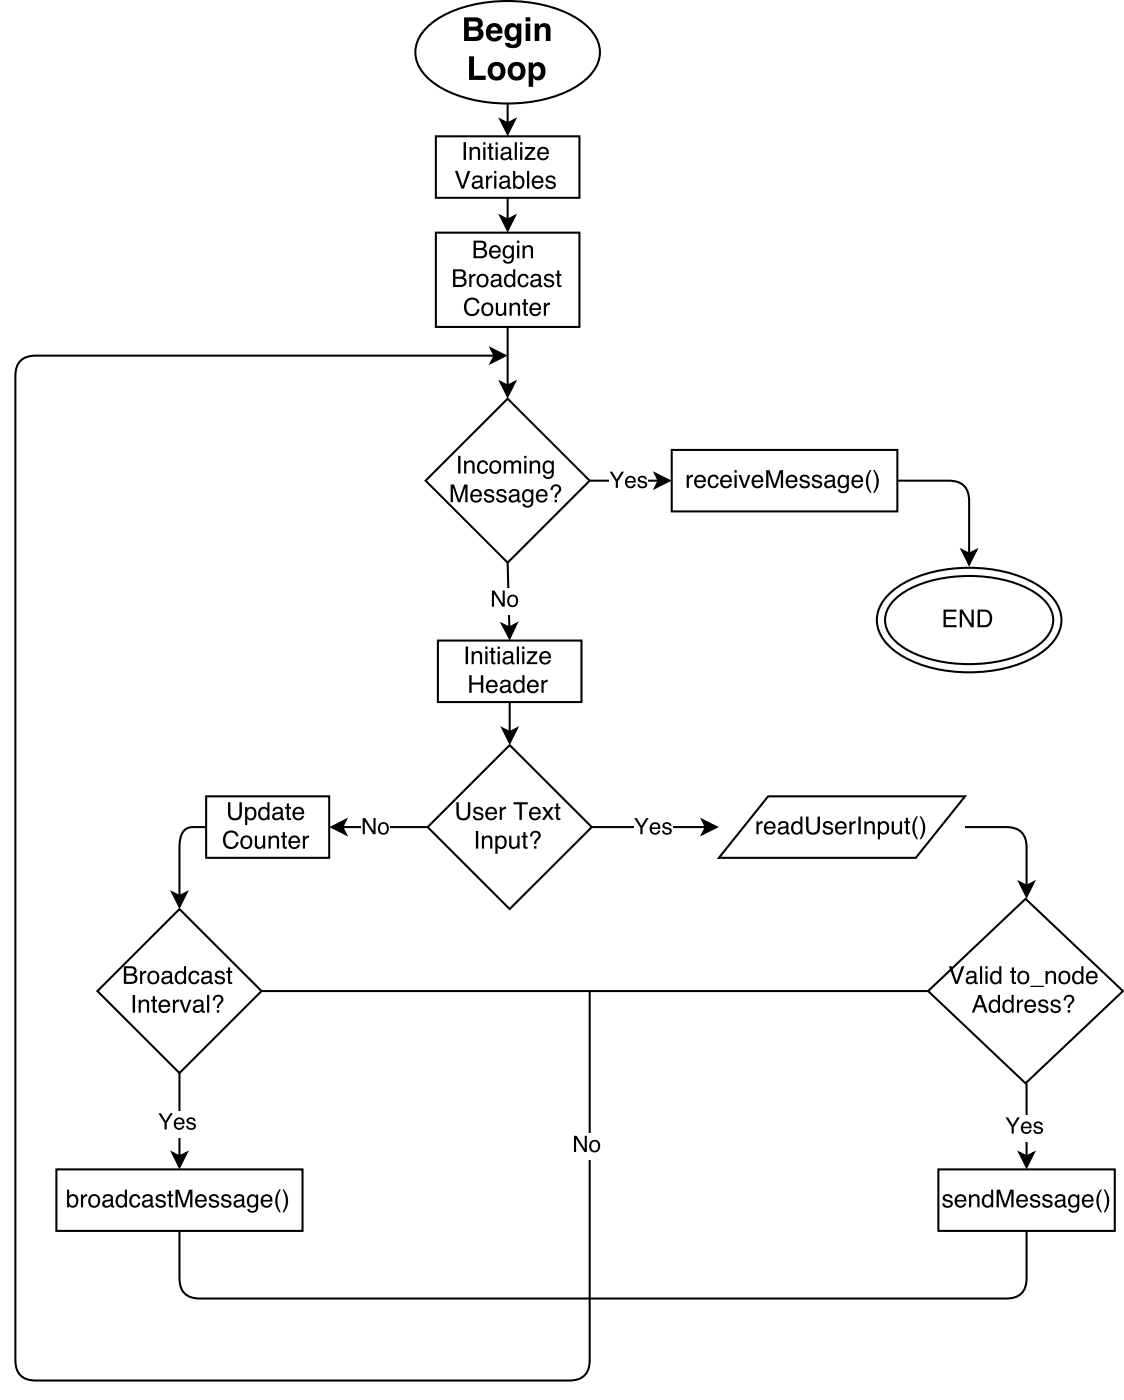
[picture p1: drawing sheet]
<svg xmlns="http://www.w3.org/2000/svg" width="193mm" height="241mm" viewBox="0 0 193 241" stroke-linecap="round" stroke-linejoin="round" font-family="sans-serif">
<path d="M73.1 5.1a17.3 17.3 0 0 1 10.6-4.7 24 24 0 0 1 16 3.1 7 7 0 0 1 3.5 5.5 7 7 0 0 1-3.5 5.5 24 24 0 0 1-16 3.1 17.3 17.3 0 0 1-10.6-4.7 5.5 5.5 0 0 1 0-7.8z" fill="none" stroke="#000" stroke-width=".35"/>
<g fill="#000">
<path d="M80.6 3.7v.9h1a.48 .48 0 0 0 .6-.5 .48 .48 0 0 0-.7-.4zM80.6 5.3v1h1a.56 .56 0 0 0 .7-.5 .56 .56 0 0 0-.7-.5zM79.8 3h2a1.03 1.03 0 0 1 1.2 .6 1.03 1.03 0 0 1-.5 1.3 1.19 1.19 0 0 1 .6 1.5 1.19 1.19 0 0 1-1.4 .7h-1.9zM84.6 4.8l-.2 .5h1.2a.61 .61 0 0 0-.3-.6 .61 .61 0 0 0-.7 .1zM84 4.4a1.46 1.46 0 0 1 1.7-.3 1.46 1.46 0 0 1 .7 1.7h-2a.65 .65 0 0 0 .4 .7 .65 .65 0 0 0 .8-.3h.8a1.47 1.47 0 0 1-1.9 .9 1.47 1.47 0 0 1-.9-1.9zM87.8 4.8a.98 .98 0 0 0 .4 1.6 .91 .91 0 0 0 .7-.9 .91 .91 0 0 0-.7-.8zM87.3 4.2a1.06 1.06 0 0 1 1.6 .3v-.4h.8v2.8a1.33 1.33 0 0 1-1.9 1.4 1.02 1.02 0 0 1-1-.9h.9a.67 .67 0 0 0 .9 .2 .67 .67 0 0 0 .3-.8v-.2a1.21 1.21 0 0 1-1.5 .3 1.21 1.21 0 0 1-.6-1.3l.2-.9zM90.4 3h.8v.7h-.8zM90.4 4.1h.8v3h-.8zM92 4.1h.7v.4a1.05 1.05 0 0 1 1.2-.5 1.05 1.05 0 0 1 .8 1v2.1h-.8v-1.9a.59 .59 0 0 0-.7-.6 .59 .59 0 0 0-.4 .8v1.7h-.8z"/>
<path d="M80.7 9.7h.8v3.3h2v.8h-2.8zM84.9 11.6a1.04 1.04 0 0 0 .5 1.6 .98 .98 0 0 0 .7-.9 .98 .98 0 0 0-.7-1zM84.3 11.1a1.58 1.58 0 0 1 2.2 0 1.58 1.58 0 0 1 0 2.3 1.58 1.58 0 0 1-2.2 0 1.87 1.87 0 0 1 0-2.3zM88.3 11.6a1.04 1.04 0 0 0 .6 1.6 .98 .98 0 0 0 .7-.9 .98 .98 0 0 0-.7-1zM87.7 11.1a1.58 1.58 0 0 1 2.2 0 1.58 1.58 0 0 1 0 2.3 1.58 1.58 0 0 1-2.2 0 1.87 1.87 0 0 1 0-2.3zM91.9 11.6a1.15 1.15 0 0 0 .2 1.6 .93 .93 0 0 0 .9-.7 .93 .93 0 0 0-.3-1 .67 .67 0 0 0-.8 .1zM90.9 10.8h.8v.4a1.21 1.21 0 0 1 1.5-.4 1.21 1.21 0 0 1 .6 1.4 1.26 1.26 0 0 1-.5 1.4 1.26 1.26 0 0 1-1.5-.1l-.1-.1v1.5h-.8z"/>
</g>
<path d="M87.3 68.6l14.1 14.1-14.1 14.1-14.1-14.1z" fill="#fff"/>
<path d="M87.3 68.6l14.1 14.1-14.1 14.1-14.1-14.1z" fill="none" stroke="#000" stroke-width=".35"/>
<g fill="#000">
<path d="M78.8 78.5h.4v3h-.4zM79.8 79.3h.4v.3a.78 .78 0 0 1 .9-.4 .78 .78 0 0 1 .5 .9v1.4h-.3v-1.4a.55 .55 0 0 0-.7-.5 .55 .55 0 0 0-.4 .7v1.2h-.4zM82.3 79.5a.91 .91 0 0 1 1-.3 .91 .91 0 0 1 .6 .8h-.3a.57 .57 0 0 0-.7-.4 .57 .57 0 0 0-.5 .6 .66 .66 0 0 0 .2 .8 .66 .66 0 0 0 .8 .1l.2-.4h.3a.96 .96 0 0 1-1.1 .8 .96 .96 0 0 1-.8-1.1zM84.8 79.7a.94 .94 0 0 0 .4 1.6 .94 .94 0 0 0 .5-1.5 .62 .62 0 0 0-.9-.1zM84.4 79.5a1.06 1.06 0 0 1 1.4-.1 1.06 1.06 0 0 1 .4 1.3 1.05 1.05 0 0 1-1.4 .8 1.05 1.05 0 0 1-.6-1.4zM86.6 79.3h.4v.3a.72 .72 0 0 1 1.3 0 .73 .73 0 0 1 .8-.4 .73 .73 0 0 1 .5 .8v1.5h-.4v-1.5a.48 .48 0 0 0-.6-.4 .48 .48 0 0 0-.3 .6v1.3h-.4v-1.5a.46 .46 0 0 0-.4-.4 .46 .46 0 0 0-.5 .5v1.4h-.4zM90.2 79.3h.3v2.2h-.3zM90.2 78.5h.3v.4h-.3zM91.1 79.3h.4v.3a.78 .78 0 0 1 .9-.4 .78 .78 0 0 1 .5 .9v1.4h-.4v-1.4a.55 .55 0 0 0-.6-.5 .55 .55 0 0 0-.4 .7v1.2h-.4zM93.6 79.6a.83 .83 0 0 1 1.3 0v-.3h.4v2a.97 .97 0 0 1-.8 1.1 .97 .97 0 0 1-1.1-.6h.4a.64 .64 0 0 0 .8 .2 .64 .64 0 0 0 .3-.8 .9 .9 0 0 1-1.1 .2 .9 .9 0 0 1-.5-1zM93.9 79.7a.92 .92 0 0 0 .4 1.5 .85 .85 0 0 0 .6-.8 .85 .85 0 0 0-.6-.8z"/>
<path d="M77.5 83.4h.6l.9 2.6 .8-2.6h.6v3h-.4v-2.5l-.8 2.5h-.4l-.9-2.5v2.5h-.4zM81.2 84.5a1.01 1.01 0 0 1 1.2-.2 1.01 1.01 0 0 1 .5 1.1h-1.6a.63 .63 0 0 0 .4 .8 .63 .63 0 0 0 .8-.5h.4a1.04 1.04 0 0 1-1.4 .8 1.04 1.04 0 0 1-.6-1.5zM81.5 84.7l-.2 .4h1.2a.61 .61 0 0 0-.3-.6 .61 .61 0 0 0-.7 .2zM83.5 84.4a.89 .89 0 0 1 1.5 .5h-.4a.51 .51 0 0 0-.4-.4 .51 .51 0 0 0-.5 .3l.1 .2a1.84 1.84 0 0 1 1.2 .6 .9 .9 0 0 1-.8 .9 .9 .9 0 0 1-1-.8h.4a.57 .57 0 0 0 .5 .5 .57 .57 0 0 0 .6-.4l-.2-.2a1.43 1.43 0 0 1-1.2-.7zM85.6 84.4a.89 .89 0 0 1 1.5 .5h-.4a.51 .51 0 0 0-.4-.4 .51 .51 0 0 0-.5 .3l.1 .2a1.84 1.84 0 0 1 1.2 .6 .9 .9 0 0 1-.8 .9 .9 .9 0 0 1-1-.8h.4a.57 .57 0 0 0 .5 .5 .57 .57 0 0 0 .6-.4l-.1-.2a1.43 1.43 0 0 1-1.3-.7zM87.9 85.7a.48 .48 0 0 0 .3 .5 .48 .48 0 0 0 .6-.2l.2-.7zM87.7 84.5a.96 .96 0 0 1 1.6 .3v1.3l.3 .1v.2a.42 .42 0 0 1-.6-.3 .77 .77 0 0 1-1 .4 .77 .77 0 0 1-.4-1l.4-.3 .9-.2a.5 .5 0 0 0-.4-.6 .5 .5 0 0 0-.6 .5h-.3zM90.1 84.5a.83 .83 0 0 1 1.3 0v-.3h.3v2.1a.97 .97 0 0 1-.7 1 .97 .97 0 0 1-1.1-.6h.3a.64 .64 0 0 0 .9 .3 .64 .64 0 0 0 .3-.9 .9 .9 0 0 1-1.1 .3 .9 .9 0 0 1-.5-1zM90.4 84.7a.92 .92 0 0 0 .3 1.5 .85 .85 0 0 0 .7-.8 .85 .85 0 0 0-.6-.9zM92.5 84.5a1.01 1.01 0 0 1 1.2-.2 1.01 1.01 0 0 1 .5 1.1h-1.6a.63 .63 0 0 0 .4 .8 .63 .63 0 0 0 .8-.5h.4a1.04 1.04 0 0 1-1.4 .8 1.04 1.04 0 0 1-.6-1.5zM92.8 84.7l-.2 .4h1.2a.61 .61 0 0 0-.4-.6 .61 .61 0 0 0-.6 .2zM95.4 86h.4v.4h-.4zM94.9 83.6a.88 .88 0 0 1 1.4 0 .88 .88 0 0 1-.2 1.3l-.3 .4v.4h-.4a2.09 2.09 0 0 1 .7-1.4 .55 .55 0 0 0-.5-.6 .55 .55 0 0 0-.5 .6h-.4z"/>
</g>
<path d="M115.5 77.4h38.8v10.6h-38.8z" fill="#fff"/>
<path d="M115.5 77.4h38.8v10.6h-38.8zM101.4 82.7h11.9M112.7 81.5l2.4 1.2-2.4 1.3 .6-1.3z" fill="none" stroke="#000" stroke-width=".35"/>
<g fill="#000">
<path d="M112.7 81.5l2.4 1.2-2.4 1.3 .6-1.3z"/>
<path d="M118.1 81.7h.4v.4a.64 .64 0 0 1 .7-.4v.4a.57 .57 0 0 0-.7 .6v1.3h-.4zM119.7 82a1.01 1.01 0 0 1 1.2-.2 1.01 1.01 0 0 1 .5 1.2h-1.6a.63 .63 0 0 0 .5 .7 .63 .63 0 0 0 .7-.4h.4a1.04 1.04 0 0 1-1.4 .7 1.04 1.04 0 0 1-.6-1.4zM120 82.2l-.2 .5h1.2a.61 .61 0 0 0-.3-.6 .61 .61 0 0 0-.7 .1zM122 82a.91 .91 0 0 1 1-.3 .91 .91 0 0 1 .6 .8h-.4a.57 .57 0 0 0-.6-.5 .57 .57 0 0 0-.5 .7 .66 .66 0 0 0 .2 .8 .66 .66 0 0 0 .8 .1l.1-.4h.4a.96 .96 0 0 1-1.1 .8 .96 .96 0 0 1-.8-1.1zM124.1 82a1.01 1.01 0 0 1 1.3-.2 1.01 1.01 0 0 1 .5 1.2h-1.6a.63 .63 0 0 0 .4 .7 .63 .63 0 0 0 .8-.4h.3a1.04 1.04 0 0 1-1.3 .7 1.04 1.04 0 0 1-.6-1.4zM124.4 82.2l-.1 .5h1.2a.61 .61 0 0 0-.4-.6 .61 .61 0 0 0-.7 .1zM126.3 81.8h.4v2.2h-.4zM126.3 80.9h.4v.4h-.4zM127 81.7h.4l.6 1.8 .7-1.8h.4l-.9 2.3h-.4zM129.5 82a1.01 1.01 0 0 1 1.3-.2 1.01 1.01 0 0 1 .5 1.2h-1.6a.63 .63 0 0 0 .4 .7 .63 .63 0 0 0 .8-.4h.4a1.04 1.04 0 0 1-1.4 .7 1.04 1.04 0 0 1-.6-1.4zM129.9 82.2l-.2 .5h1.2a.61 .61 0 0 0-.4-.6 .61 .61 0 0 0-.6 .1zM131.8 80.9h.6l.8 2.6 .9-2.6h.6v3.1h-.4v-2.6l-.9 2.6h-.4l-.8-2.6v2.6h-.4zM135.4 82a1.01 1.01 0 0 1 1.3-.2 1.01 1.01 0 0 1 .5 1.2h-1.7a.63 .63 0 0 0 .5 .7 .63 .63 0 0 0 .8-.4h.3a1.04 1.04 0 0 1-1.3 .7 1.04 1.04 0 0 1-.6-1.4zM135.7 82.2l-.2 .5h1.3a.61 .61 0 0 0-.4-.6 .61 .61 0 0 0-.7 .1zM137.8 81.9a.89 .89 0 0 1 1.4 .5h-.3a.51 .51 0 0 0-.5-.4 .51 .51 0 0 0-.5 .3l.2 .2a1.84 1.84 0 0 1 1.2 .6 .9 .9 0 0 1-.9 1 .9 .9 0 0 1-.9-.8h.3a.57 .57 0 0 0 .5 .4 .57 .57 0 0 0 .6-.3l-.1-.3a1.43 1.43 0 0 1-1.3-.7zM139.9 81.9a.89 .89 0 0 1 1.4 .5h-.3a.51 .51 0 0 0-.5-.4 .51 .51 0 0 0-.5 .3l.2 .2a1.84 1.84 0 0 1 1.2 .6 .9 .9 0 0 1-.8 1 .9 .9 0 0 1-1-.8h.4a.57 .57 0 0 0 .5 .4 .57 .57 0 0 0 .6-.3l-.2-.3a1.43 1.43 0 0 1-1.2-.7zM142.2 83.2a.48 .48 0 0 0 .3 .6 .48 .48 0 0 0 .6-.3l.1-.7zM142 82a.96 .96 0 0 1 1.6 .3v1.3l.2 .1v.3a.42 .42 0 0 1-.6-.3 .77 .77 0 0 1-1 .3 .77 .77 0 0 1-.4-1l.4-.3 1-.2a.5 .5 0 0 0-.5-.5 .5 .5 0 0 0-.5 .4h-.3zM144.3 82a.83 .83 0 0 1 1.4 0v-.2h.3v2a.97 .97 0 0 1-.7 1.1 .97 .97 0 0 1-1.2-.7h.4a.64 .64 0 0 0 .9 .3 .64 .64 0 0 0 .2-.8 .9 .9 0 0 1-1.1 .2 .9 .9 0 0 1-.4-1zM144.6 82.2a.92 .92 0 0 0 .4 1.5 .85 .85 0 0 0 .7-.8 .85 .85 0 0 0-.6-.9zM146.7 82a1.01 1.01 0 0 1 1.3-.2 1.01 1.01 0 0 1 .5 1.2h-1.7a.63 .63 0 0 0 .5 .7 .63 .63 0 0 0 .8-.4h.3a1.04 1.04 0 0 1-1.3 .7 1.04 1.04 0 0 1-.6-1.4zM147 82.2l-.2 .5h1.3a.61 .61 0 0 0-.4-.6 .61 .61 0 0 0-.7 .1zM149.6 80.9h.3a3.7 3.7 0 0 0 0 3.9h-.3a3.1 3.1 0 0 1 0-3.9zM150.2 80.9h.2a3.1 3.1 0 0 1 0 3.9h-.2a3.7 3.7 0 0 0 0-3.9z"/>
</g>
<path d="M104.8 80.8h6.7v4.6h-6.7z" fill="#fff"/>
<g fill="#000">
<path d="M86.4 107.4l1.2 .6 1.2-.7-1.1 2.5z"/>
<path d="M104.9 81.2h.4l.8 1.3 .8-1.3h.4l-1 1.6v1.2h-.4v-1.2zM107.8 82.2a.93 .93 0 0 1 1.1-.2 .93 .93 0 0 1 .4 1.1h-1.4a.58 .58 0 0 0 .4 .6 .58 .58 0 0 0 .7-.4h.3a.96 .96 0 0 1-1.2 .7 .96 .96 0 0 1-.6-1.3zM108 82.4l-.1 .4h1.1a.56 .56 0 0 0-.3-.6 .56 .56 0 0 0-.7 .2zM109.9 82.1a.82 .82 0 0 1 1.3 .4h-.3a.43 .43 0 0 0-.4-.3 .43 .43 0 0 0-.4 .4l.2 .1a.87 .87 0 0 1 1 .8 .88 .88 0 0 1-.9 .5 .88 .88 0 0 1-.8-.7h.4a.49 .49 0 0 0 .5 .5 .49 .49 0 0 0 .4-.5v-.1a1.21 1.21 0 0 1-1.2-.7z"/>
</g>
<path d="M87.3 96.8l.3 11.2M86.4 107.4l1.2 .6 1.2-.7-1.1 2.5z" fill="none" stroke="#000" stroke-width=".35"/>
<path d="M84.3 101.2h5v4.6h-5z" fill="#fff"/>
<path d="M84.6 101.6h.5l1.4 2.3v-2.3h.3v2.8h-.4l-1.4-2.2v2.2h-.4zM87.8 102.7a.86 .86 0 0 0 .4 1.5 .82 .82 0 0 0 .6-.8 .82 .82 0 0 0-.6-.8zM87.5 102.6a.97 .97 0 0 1 1.2-.1 .97 .97 0 0 1 .4 1.2 .97 .97 0 0 1-1.2 .8 .97 .97 0 0 1-.6-1.4z" fill="#000"/>
<path d="M75 23.5h24.7v10.5h-24.7z" fill="#fff"/>
<path d="M75 23.5h24.7v10.5h-24.7z" fill="none" stroke="#000" stroke-width=".35"/>
<g fill="#000">
<path d="M78.2 29.4h.5l.9 2.6 .8-2.6h.5l-1.1 3.1h-.4zM81.6 31.7a.48 .48 0 0 0 .3 .5 .48 .48 0 0 0 .6-.2l.1-.7zM81.4 30.5a.96 .96 0 0 1 1.6 .3v1.3l.2 .1v.3a.42 .42 0 0 1-.6-.3 .77 .77 0 0 1-1 .3 .77 .77 0 0 1-.4-1l.4-.3 1-.2a.5 .5 0 0 0-.5-.5 .5 .5 0 0 0-.5 .4h-.4zM83.6 30.2h.4v.4a.64 .64 0 0 1 .7-.4l-.1 .4a.57 .57 0 0 0-.6 .6v1.3h-.4zM85 30.3h.4v2.2h-.4zM85 29.4h.4v.4h-.4zM86.3 31.7a.48 .48 0 0 0 .3 .5 .48 .48 0 0 0 .6-.2l.1-.7zM86.1 30.5a.96 .96 0 0 1 1.6 .3v1.3l.2 .1v.3a.42 .42 0 0 1-.6-.3 .77 .77 0 0 1-1 .3 .77 .77 0 0 1-.4-1l.4-.3 1-.2a.5 .5 0 0 0-.5-.5 .5 .5 0 0 0-.5 .4h-.4zM88.3 29.4h.3v1.1a.91 .91 0 0 1 1.1-.2 .91 .91 0 0 1 .5 1 .93 .93 0 0 1-.4 1.1 .93 .93 0 0 1-1.2-.2v.3h-.3zM88.8 30.7a.86 .86 0 0 0-.2 .9 .86 .86 0 0 0 .8 .6 .94 .94 0 0 0-.2-1.7zM90.6 29.4h.4v3.1h-.4zM91.7 30.5a1.01 1.01 0 0 1 1.3-.2 1.01 1.01 0 0 1 .5 1.2h-1.6a.63 .63 0 0 0 .4 .7 .63 .63 0 0 0 .8-.4h.3a1.04 1.04 0 0 1-1.3 .7 1.04 1.04 0 0 1-.6-1.4zM92 30.7l-.1 .5h1.2a.61 .61 0 0 0-.4-.6 .61 .61 0 0 0-.7 .1zM94.1 30.4a.89 .89 0 0 1 1.4 .5h-.3a.51 .51 0 0 0-.5-.4 .51 .51 0 0 0-.5 .3l.2 .2a1.84 1.84 0 0 1 1.2 .6 .9 .9 0 0 1-.8 1 .9 .9 0 0 1-1-.8h.4a.57 .57 0 0 0 .5 .4 .57 .57 0 0 0 .6-.3l-.2-.3a1.43 1.43 0 0 1-1.2-.7z"/>
<path d="M79.7 24.5h.5v3h-.5zM80.8 25.3h.3v.3a.78 .78 0 0 1 .9-.3 .78 .78 0 0 1 .6 .8v1.4h-.4v-1.4a.55 .55 0 0 0-.7-.5 .55 .55 0 0 0-.4 .8v1.1h-.3zM83.1 25.3h.4v2.2h-.4zM83.1 24.5h.4v.4h-.4zM84.1 24.7h.4v.6h.4v.3h-.4v1.5l.1 .1h.3v.3a.53 .53 0 0 1-.8-.4v-1.5h-.3v-.3h.3zM85.2 25.3h.4v2.2h-.4zM85.2 24.5h.4v.4h-.4zM86.5 26.7a.48 .48 0 0 0 .3 .6 .48 .48 0 0 0 .6-.2l.1-.7zM86.3 25.5a.96 .96 0 0 1 1.6 .4v1.3l.3 .1v.2a.42 .42 0 0 1-.6-.3 .77 .77 0 0 1-1 .4 .77 .77 0 0 1-.4-1l.4-.3 .9-.2a.5 .5 0 0 0-.4-.6 .5 .5 0 0 0-.6 .5h-.3zM88.5 24.5h.4v3h-.4zM89.5 25.3h.3v2.2h-.3zM89.5 24.5h.3v.4h-.3zM90.3 25.3h1.7v.3l-1.3 1.6h1.4v.3h-1.9v-.3l1.3-1.6h-1.2zM92.7 25.6a1.01 1.01 0 0 1 1.2-.2 1.01 1.01 0 0 1 .5 1.1h-1.6a.63 .63 0 0 0 .5 .8 .63 .63 0 0 0 .7-.5h.4a1.04 1.04 0 0 1-1.4 .7 1.04 1.04 0 0 1-.6-1.4zM93 25.8l-.2 .4h1.2a.61 .61 0 0 0-.3-.6 .61 .61 0 0 0-.7 .2z"/>
</g>
<path d="M75 40h24.7v16.3h-24.7z" fill="#fff"/>
<path d="M75 40h24.7v16.3h-24.7z" fill="none" stroke="#000" stroke-width=".35"/>
<g fill="#000">
<path d="M78.3 46.7v.9a1.5 1.5 0 0 0 1.3-.1l.1-.3a.48 .48 0 0 0-.6-.5zM78.3 48v1h.9a.55 .55 0 0 0 .7-.5 .55 .55 0 0 0-.8-.5zM77.9 46.4h1.3a.75 .75 0 0 1 .9 .4 .75 .75 0 0 1-.4 1 .86 .86 0 0 1 .5 1 .86 .86 0 0 1-1 .6h-1.3zM80.7 47.2h.4v.4a.64 .64 0 0 1 .7-.5v.4a.57 .57 0 0 0-.7 .6v1.3h-.4zM82.6 47.6a.94 .94 0 0 0 .4 1.5 .94 .94 0 0 0 .5-1.4 .62 .62 0 0 0-.9-.1zM82.2 47.4a1.06 1.06 0 0 1 1.4-.1 1.06 1.06 0 0 1 .4 1.3 1.05 1.05 0 0 1-1.3 .8 1.05 1.05 0 0 1-.7-1.4zM84.8 48.6a.48 .48 0 0 0 .3 .6 .48 .48 0 0 0 .6-.3l.1-.6zM84.6 47.4a.96 .96 0 0 1 1.6 .3v1.4h.3v.3a.42 .42 0 0 1-.6-.3 .77 .77 0 0 1-1 .3 .77 .77 0 0 1-.5-.9l.5-.3 .9-.3a.5 .5 0 0 0-.4-.5 .5 .5 0 0 0-.6 .5h-.3zM87.2 47.7a.85 .85 0 0 0-.1 .9 .85 .85 0 0 0 .8 .5 .93 .93 0 0 0 .4-.9 .93 .93 0 0 0-.6-.7zM87.1 47.3l.7-.2 .5 .4v-1.2h.3v3.1h-.3v-.3a.91 .91 0 0 1-1.1 .3 .91 .91 0 0 1-.5-1.1l.1-.6zM89.3 47.4a.91 .91 0 0 1 1-.3 .91 .91 0 0 1 .6 .8h-.3a.57 .57 0 0 0-.7-.4 .57 .57 0 0 0-.5 .6 .66 .66 0 0 0 .2 .8 .66 .66 0 0 0 .8 .1l.2-.4h.3a.96 .96 0 0 1-1.1 .8 .96 .96 0 0 1-.8-1.1zM91.6 48.6a.48 .48 0 0 0 .3 .6 .48 .48 0 0 0 .6-.3l.2-.6zM91.4 47.4a.96 .96 0 0 1 1.6 .3v1.4h.3v.3a.42 .42 0 0 1-.6-.3 .77 .77 0 0 1-1 .3 .77 .77 0 0 1-.4-.9l.4-.3 .9-.3a.5 .5 0 0 0-.4-.5 .5 .5 0 0 0-.6 .5h-.3zM93.8 47.3a.89 .89 0 0 1 1.5 .5h-.4a.51 .51 0 0 0-.4-.4 .51 .51 0 0 0-.6 .3l.2 .3a1.84 1.84 0 0 1 1.2 .6 .9 .9 0 0 1-.8 .9 .9 .9 0 0 1-1-.8h.4a.57 .57 0 0 0 .5 .5 .57 .57 0 0 0 .6-.4l-.2-.2a1.43 1.43 0 0 1-1.2-.8zM95.8 46.6h.4v.6h.4v.3h-.4v1.4l.1 .2h.3v.3a.53 .53 0 0 1-.8-.5v-1.4h-.3v-.3h.3z"/>
<path d="M80.2 51.7a1.32 1.32 0 0 1 1.3-.5 1.32 1.32 0 0 1 1 1h-.4a.98 .98 0 0 0-1.3-.6 .98 .98 0 0 0-.6 1.2 .96 .96 0 0 0 .8 1.2 .96 .96 0 0 0 1.1-.8h.4a1.36 1.36 0 0 1-1.6 1.2 1.36 1.36 0 0 1-1.1-1.6l.1-.6zM83.4 52.5a.94 .94 0 0 0 .4 1.6 .94 .94 0 0 0 .6-1.4 .62 .62 0 0 0-1-.2zM83.1 52.4a1.06 1.06 0 0 1 1.3-.2 1.06 1.06 0 0 1 .4 1.3 1.05 1.05 0 0 1-1.3 .9 1.05 1.05 0 0 1-.7-1.5zM85.3 52.1h.4v1.5a.52 .52 0 0 0 .6 .5 .52 .52 0 0 0 .4-.7v-1.3h.4v2.2h-.4v-.3a.77 .77 0 0 1-.8 .4 .77 .77 0 0 1-.6-.8zM87.6 52.1h.4v.3a.78 .78 0 0 1 .9-.3 .78 .78 0 0 1 .6 .8v1.4h-.4v-1.4a.55 .55 0 0 0-.7-.5 .55 .55 0 0 0-.4 .8v1.1h-.4zM90.1 51.5h.4v.6h.3v.3h-.3v1.5v.1h.3v.3a.53 .53 0 0 1-.7-.4v-1.5h-.3v-.3h.3zM91.3 52.4a1.01 1.01 0 0 1 1.3-.2 1.01 1.01 0 0 1 .5 1.1h-1.7a.63 .63 0 0 0 .5 .8 .63 .63 0 0 0 .8-.5h.3a1.04 1.04 0 0 1-1.3 .8 1.04 1.04 0 0 1-.6-1.5zM91.6 52.6l-.1 .4h1.2a.61 .61 0 0 0-.4-.6 .61 .61 0 0 0-.7 .2zM93.5 52.1h.4v.4a.64 .64 0 0 1 .7-.4v.4a.57 .57 0 0 0-.7 .6v1.2h-.4z"/>
<path d="M81.9 41.8v.9a1.5 1.5 0 0 0 1.2-.2l.1-.3a.48 .48 0 0 0-.6-.4zM81.9 43v1.1h.8a.55 .55 0 0 0 .7-.6 .55 .55 0 0 0-.7-.5zM81.5 41.4h1.3a.75 .75 0 0 1 .8 .5 .75 .75 0 0 1-.4 .9 .86 .86 0 0 1 .5 1.1 .86 .86 0 0 1-1 .5h-1.2zM84.4 42.5a1.01 1.01 0 0 1 1.2-.2 1.01 1.01 0 0 1 .5 1.2h-1.6a.63 .63 0 0 0 .5 .7 .63 .63 0 0 0 .7-.4h.4a1.04 1.04 0 0 1-1.4 .7 1.04 1.04 0 0 1-.6-1.4zM84.7 42.7l-.2 .5h1.2a.61 .61 0 0 0-.3-.6 .61 .61 0 0 0-.7 .1zM86.7 42.5a.83 .83 0 0 1 1.3 0v-.2h.4v2a.97 .97 0 0 1-.7 1.1 .97 .97 0 0 1-1.2-.7h.4a.64 .64 0 0 0 .8 .3 .64 .64 0 0 0 .3-.9 .9 .9 0 0 1-1.1 .3 .9 .9 0 0 1-.5-1zM87 42.7a.92 .92 0 0 0 .4 1.5 .85 .85 0 0 0 .6-.8 .85 .85 0 0 0-.6-.9zM88.9 42.2h.4v2.2h-.4zM88.9 41.4h.4v.4h-.4zM89.9 42.2h.3v.4a.78 .78 0 0 1 1-.4 .78 .78 0 0 1 .5 .8v1.4h-.4v-1.3a.55 .55 0 0 0-.7-.6 .55 .55 0 0 0-.3 .8v1.1h-.4z"/>
</g>
<path d="M75.3 110.2h24.7v10.6h-24.7z" fill="#fff"/>
<path d="M75.3 110.2h24.7v10.6h-24.7z" fill="none" stroke="#000" stroke-width=".35"/>
<g fill="#000">
<path d="M80.1 111.3h.4v3h-.4zM81.1 112.1h.4v.3a.78 .78 0 0 1 .9-.4 .78 .78 0 0 1 .5 .9v1.4h-.4v-1.4a.55 .55 0 0 0-.6-.5 .55 .55 0 0 0-.4 .7v1.2h-.4zM83.5 112.1h.4v2.2h-.4zM83.5 111.3h.4v.4h-.4zM84.5 111.5h.4v.6h.3v.3h-.3v1.4v.2h.3v.3a.53 .53 0 0 1-.7-.4v-1.5h-.3v-.3h.3zM85.6 112.1h.4v2.2h-.4zM85.6 111.3h.4v.4h-.4zM86.8 113.5a.48 .48 0 0 0 .4 .6 .48 .48 0 0 0 .6-.3l.1-.6zM86.7 112.3a.96 .96 0 0 1 1.6 .3v1.4h.2v.3a.42 .42 0 0 1-.6-.3 .77 .77 0 0 1-1 .3 .77 .77 0 0 1-.4-.9l.4-.3 1-.2a.5 .5 0 0 0-.5-.6 .5 .5 0 0 0-.5 .5h-.4zM88.9 111.3h.4v3h-.4zM89.8 112.1h.4v2.2h-.4zM89.8 111.3h.4v.4h-.4zM90.7 112.1h1.7v.3l-1.3 1.6h1.3v.3h-1.8v-.3l1.3-1.6h-1.2zM93 112.4a1.01 1.01 0 0 1 1.3-.2 1.01 1.01 0 0 1 .5 1.1h-1.7a.63 .63 0 0 0 .5 .7 .63 .63 0 0 0 .8-.4h.3a1.04 1.04 0 0 1-1.3 .7 1.04 1.04 0 0 1-.6-1.4zM93.3 112.5l-.1 .5h1.2a.61 .61 0 0 0-.4-.6 .61 .61 0 0 0-.7 .1z"/>
<path d="M80.7 116.2h.4v1.3h1.6v-1.3h.4v3h-.4v-1.4h-1.6v1.4h-.4zM83.9 117.3a1.01 1.01 0 0 1 1.2-.2 1.01 1.01 0 0 1 .5 1.2h-1.6a.63 .63 0 0 0 .4 .7 .63 .63 0 0 0 .8-.5h.4a1.04 1.04 0 0 1-1.4 .8 1.04 1.04 0 0 1-.6-1.5zM84.2 117.5l-.2 .5h1.2a.61 .61 0 0 0-.3-.7 .61 .61 0 0 0-.7 .2zM86.4 118.5a.48 .48 0 0 0 .3 .5 .48 .48 0 0 0 .6-.2l.1-.7zM86.2 117.3a.96 .96 0 0 1 1.6 .3v1.3l.2 .1v.2a.42 .42 0 0 1-.6-.3 .77 .77 0 0 1-1 .4 .77 .77 0 0 1-.4-1l.5-.3 .9-.2a.5 .5 0 0 0-.4-.5 .5 .5 0 0 0-.6 .4h-.3zM88.8 117.5a.85 .85 0 0 0-.2 1 .85 .85 0 0 0 .8 .5 .93 .93 0 0 0 .5-.9 .93 .93 0 0 0-.6-.8zM88.7 117.1l.7-.1 .5 .3v-1.1h.3v3h-.3v-.3a.91 .91 0 0 1-1.1 .3 .91 .91 0 0 1-.6-1l.2-.6zM90.9 117.3a1.01 1.01 0 0 1 1.3-.2 1.01 1.01 0 0 1 .5 1.2h-1.7a.63 .63 0 0 0 .5 .7 .63 .63 0 0 0 .8-.5h.3a1.04 1.04 0 0 1-1.3 .8 1.04 1.04 0 0 1-.6-1.5zM91.2 117.5l-.2 .5h1.3a.61 .61 0 0 0-.4-.7 .61 .61 0 0 0-.7 .2zM93.1 117h.4v.4a.64 .64 0 0 1 .7-.4v.4a.57 .57 0 0 0-.7 .6v1.2h-.4z"/>
</g>
<path d="M87.7 128.2l14.1 14.1-14.1 14.2-14.1-14.2z" fill="#fff"/>
<path d="M87.3 17.8v3.4M86.1 20.6l1.2 .6 1.2-.6-1.2 2.5zM87.3 56.3v10.1M86.1 65.8l1.2 .6 1.2-.6-1.2 2.4zM86.4 125.4l1.3 .6 1.2-.6-1.2 2.4zM87.7 128.2l14.1 14.1-14.1 14.2-14.1-14.2zM87.7 120.8v5.2" fill="none" stroke="#000" stroke-width=".35"/>
<g fill="#000">
<path d="M86.1 20.6l1.2 .6 1.2-.6-1.2 2.5zM86.1 65.8l1.2 .6 1.2-.6-1.2 2.4zM86.4 125.4l1.3 .6 1.2-.6-1.2 2.4z"/>
<path d="M78.5 138.1h.4v1.9a.78 .78 0 0 0 .8 .8 .78 .78 0 0 0 .8-.8v-1.9h.4v1.7a1.21 1.21 0 0 1-1.2 1.4 1.21 1.21 0 0 1-1.2-1.4zM81.6 139a.89 .89 0 0 1 1.5 .5h-.4a.51 .51 0 0 0-.4-.3 .51 .51 0 0 0-.5 .3l.1 .2a1.84 1.84 0 0 1 1.2 .6 .9 .9 0 0 1-.8 .9 .9 .9 0 0 1-1-.8h.4a.57 .57 0 0 0 .5 .5 .57 .57 0 0 0 .6-.4l-.1-.2a1.43 1.43 0 0 1-1.3-.8zM83.8 139.2a1.01 1.01 0 0 1 1.2-.2 1.01 1.01 0 0 1 .5 1.1h-1.6a.63 .63 0 0 0 .4 .8 .63 .63 0 0 0 .8-.5h.4a1.04 1.04 0 0 1-1.4 .7 1.04 1.04 0 0 1-.6-1.4zM84.1 139.4l-.2 .4h1.2a.61 .61 0 0 0-.4-.6 .61 .61 0 0 0-.6 .2zM86 138.9h.3v.4a.64 .64 0 0 1 .7-.4v.3a.57 .57 0 0 0-.7 .6v1.3h-.3zM88.3 138.1h2.5v.3h-1v2.7h-.5v-2.7h-1zM91.3 139.2a1.01 1.01 0 0 1 1.2-.2 1.01 1.01 0 0 1 .5 1.1h-1.6a.63 .63 0 0 0 .5 .8 .63 .63 0 0 0 .7-.5h.4a1.04 1.04 0 0 1-1.4 .7 1.04 1.04 0 0 1-.6-1.4zM91.6 139.4l-.2 .4h1.2a.61 .61 0 0 0-.3-.6 .61 .61 0 0 0-.7 .2zM93.3 138.9h.4l.5 .8 .6-.8h.4l-.7 1.1 .7 1.1h-.4l-.6-.8-.5 .8h-.5l.8-1.1zM95.7 138.3h.3v.6h.4v.3h-.4v1.4l.1 .2h.3v.3a.53 .53 0 0 1-.7-.4v-1.5h-.3v-.3h.3z"/>
<path d="M81.8 143h.5v3h-.5zM82.9 143.8h.3v.4a.78 .78 0 0 1 1-.4 .78 .78 0 0 1 .5 .8v1.4h-.4v-1.3a.55 .55 0 0 0-.7-.6 .55 .55 0 0 0-.3 .8v1.1h-.4zM85.8 144.3a.95 .95 0 0 0 .4 1.5 .89 .89 0 0 0 .6-.8 .89 .89 0 0 0-.6-.9zM85.2 143.8h.4v.3a.9 .9 0 0 1 1.1-.2 .9 .9 0 0 1 .5 1 .93 .93 0 0 1-.5 1.1 .93 .93 0 0 1-1.1-.2v1.1h-.4zM87.6 143.8h.4v1.5a.52 .52 0 0 0 .6 .5 .52 .52 0 0 0 .4-.7v-1.3h.4v2.2h-.4v-.3a.77 .77 0 0 1-.9 .4 .77 .77 0 0 1-.5-.8zM90 143.2h.4v.6h.3v.3h-.3v1.5l.1 .1 .2 .1v.2a.53 .53 0 0 1-.7-.4v-1.5h-.3v-.3h.3zM91.9 145.6h.4v.4h-.4zM91.4 143.2a.88 .88 0 0 1 1.4 0 .88 .88 0 0 1-.2 1.4l-.3 .3-.1 .4h-.3a2.09 2.09 0 0 1 .7-1.4 .55 .55 0 0 0-.6-.6 .55 .55 0 0 0-.5 .7h-.3z"/>
</g>
<path d="M132.1 137.1h33.9l-8.5 10.5h-33.9z" fill="#fff"/>
<path d="M132.1 137.1h33.9l-8.5 10.5h-33.9zM101.8 142.3h19.6M120.8 141.1l2.5 1.2-2.5 1.3 .6-1.3z" fill="none" stroke="#000" stroke-width=".35"/>
<g fill="#000">
<path d="M120.8 141.1l2.5 1.2-2.5 1.3 .6-1.3z"/>
<path d="M130.1 141.4h.4v.3a.64 .64 0 0 1 .7-.4v.4a.57 .57 0 0 0-.7 .6v1.3h-.4zM131.7 141.6a1.01 1.01 0 0 1 1.2-.2 1.01 1.01 0 0 1 .5 1.2h-1.6a.63 .63 0 0 0 .4 .7 .63 .63 0 0 0 .8-.4h.4a1.04 1.04 0 0 1-1.4 .7 1.04 1.04 0 0 1-.6-1.4zM132 141.8l-.2 .5h1.2a.61 .61 0 0 0-.3-.6 .61 .61 0 0 0-.7 .1zM134.2 142.8a.48 .48 0 0 0 .3 .6 .48 .48 0 0 0 .6-.3l.1-.6zM134 141.6a.96 .96 0 0 1 1.6 .3v1.4h.2v.3a.42 .42 0 0 1-.6-.3 .77 .77 0 0 1-1 .3 .77 .77 0 0 1-.4-.9l.5-.3 .9-.3a.5 .5 0 0 0-.4-.5 .5 .5 0 0 0-.6 .4h-.3zM136.6 141.9a.85 .85 0 0 0-.2 .9 .85 .85 0 0 0 .8 .5 .93 .93 0 0 0 .5-.9 .93 .93 0 0 0-.6-.7zM136.5 141.5l.7-.2 .5 .4v-1.2h.3v3.1h-.3v-.3a.91 .91 0 0 1-1.1 .3 .91 .91 0 0 1-.5-1.1l.1-.6zM138.6 140.5h.5v1.9a.78 .78 0 0 0 .7 .9 .78 .78 0 0 0 .8-.9v-1.9h.4v1.7a1.21 1.21 0 0 1-1.2 1.5 1.21 1.21 0 0 1-1.2-1.5zM141.8 141.5a.89 .89 0 0 1 1.4 .5h-.3a.51 .51 0 0 0-.5-.4 .51 .51 0 0 0-.5 .3l.2 .3a1.84 1.84 0 0 1 1.2 .6 .9 .9 0 0 1-.9 .9 .9 .9 0 0 1-.9-.8h.3a.57 .57 0 0 0 .5 .5 .57 .57 0 0 0 .6-.4l-.1-.2a1.43 1.43 0 0 1-1.3-.8zM143.9 141.6a1.01 1.01 0 0 1 1.2-.2 1.01 1.01 0 0 1 .5 1.2h-1.6a.63 .63 0 0 0 .5 .7 .63 .63 0 0 0 .7-.4h.4a1.04 1.04 0 0 1-1.4 .7 1.04 1.04 0 0 1-.6-1.4zM144.2 141.8l-.2 .5h1.2a.61 .61 0 0 0-.3-.6 .61 .61 0 0 0-.7 .1zM146.1 141.4h.3v.3a.64 .64 0 0 1 .8-.4l-.1 .4a.57 .57 0 0 0-.6 .6v1.3h-.4zM147.6 140.5h.4v3.1h-.4zM148.7 141.4h.3v.3a.78 .78 0 0 1 .9-.4 .78 .78 0 0 1 .6 .9v1.4h-.4v-1.4a.55 .55 0 0 0-.7-.5 .55 .55 0 0 0-.4 .7v1.2h-.3zM151.5 141.8a.95 .95 0 0 0 .5 1.5 .89 .89 0 0 0 .6-.8 .89 .89 0 0 0-.6-.9zM151 141.4h.4v.3a.9 .9 0 0 1 1.1-.3 .9 .9 0 0 1 .4 1 .93 .93 0 0 1-.4 1.1 .93 .93 0 0 1-1.1-.2v1.2h-.4zM153.4 141.4h.3v1.4a.52 .52 0 0 0 .7 .5 .52 .52 0 0 0 .4-.6v-1.3h.3v2.2h-.3v-.3a.77 .77 0 0 1-.9 .3 .77 .77 0 0 1-.5-.7zM155.8 140.7h.4v.7h.3v.3h-.3v1.4l.1 .2h.2v.3a.53 .53 0 0 1-.7-.5v-1.4h-.3v-.3h.3zM157.6 140.5h.3a3.7 3.7 0 0 0 0 3.9h-.3a3.1 3.1 0 0 1 0-3.9zM158.2 140.5h.2a3.1 3.1 0 0 1 0 3.9h-.2a3.7 3.7 0 0 0 0-3.9z"/>
</g>
<path d="M109 140.4h6.7v4.6h-6.7z" fill="#fff"/>
<path d="M109.1 140.8h.4l.8 1.3 .8-1.3h.5l-1.1 1.7v1.1h-.4v-1.1zM112 141.8a.93 .93 0 0 1 1.1-.2 .93 .93 0 0 1 .5 1.1h-1.5a.58 .58 0 0 0 .4 .6 .58 .58 0 0 0 .7-.4h.4a.96 .96 0 0 1-1.3 .7 .96 .96 0 0 1-.5-1.3zM112.3 142l-.2 .4h1.1a.56 .56 0 0 0-.3-.6 .56 .56 0 0 0-.6 .2zM114.1 141.7a.82 .82 0 0 1 1.4 .4h-.3a.43 .43 0 0 0-.5-.3 .43 .43 0 0 0-.4 .4l.2 .1a.87 .87 0 0 1 1 .9 .88 .88 0 0 1-.9 .5 .88 .88 0 0 1-.7-.8h.3a.49 .49 0 0 0 .5 .5 .49 .49 0 0 0 .5-.5l-.1-.1a1.21 1.21 0 0 1-1.2-.7z" fill="#000"/>
<path d="M30.9 156.5l14.1 14.1-14.1 14.1-14.1-14.1z" fill="#fff"/>
<path d="M30.9 156.5l14.1 14.1-14.1 14.1-14.1-14.1z" fill="none" stroke="#000" stroke-width=".35"/>
<g fill="#000">
<path d="M21.7 166.6v1a1.5 1.5 0 0 0 1.3-.2l.1-.3a.48 .48 0 0 0-.7-.5zM21.7 167.9v1.1h.9a.55 .55 0 0 0 .6-.6 .55 .55 0 0 0-.7-.5zM21.3 166.3h1.3a.75 .75 0 0 1 .9 .5 .75 .75 0 0 1-.4 .9 .86 .86 0 0 1 .5 1 .86 .86 0 0 1-1 .6h-1.3zM24.1 167.1h.3v.4a.64 .64 0 0 1 .8-.4l-.1 .4a.57 .57 0 0 0-.6 .6v1.2h-.4zM26 167.5a.94 .94 0 0 0 .4 1.6 .94 .94 0 0 0 .5-1.4 .62 .62 0 0 0-.9-.2zM25.6 167.4a1.06 1.06 0 0 1 1.4-.2 1.06 1.06 0 0 1 .4 1.3 1.05 1.05 0 0 1-1.4 .9 1.05 1.05 0 0 1-.6-1.5zM28.2 168.6a.48 .48 0 0 0 .3 .5 .48 .48 0 0 0 .6-.2l.1-.7zM28 167.4a.96 .96 0 0 1 1.6 .3v1.3l.2 .1v.2a.42 .42 0 0 1-.6-.3 .77 .77 0 0 1-1 .4 .77 .77 0 0 1-.4-1l.4-.3 1-.2a.5 .5 0 0 0-.5-.6 .5 .5 0 0 0-.5 .5h-.3zM30.6 167.6a.85 .85 0 0 0-.2 1 .85 .85 0 0 0 .8 .5 .93 .93 0 0 0 .5-.9 .93 .93 0 0 0-.6-.8zM30.5 167.2l.7-.1 .4 .3v-1.1h.4v3h-.3v-.3a.91 .91 0 0 1-1.2 .3 .91 .91 0 0 1-.5-1l.2-.6zM32.7 167.4a.91 .91 0 0 1 1-.3 .91 .91 0 0 1 .6 .8h-.4a.57 .57 0 0 0-.6-.5 .57 .57 0 0 0-.5 .7 .66 .66 0 0 0 .2 .8 .66 .66 0 0 0 .7 0l.2-.4h.4a.96 .96 0 0 1-1.1 .9 .96 .96 0 0 1-.8-1.1zM35 168.6a.48 .48 0 0 0 .3 .5 .48 .48 0 0 0 .6-.2l.1-.7zM34.8 167.4a.96 .96 0 0 1 1.6 .3v1.3l.3 .1v.2a.42 .42 0 0 1-.6-.3 .77 .77 0 0 1-1 .4 .77 .77 0 0 1-.4-1l.4-.3 .9-.2a.5 .5 0 0 0-.4-.6 .5 .5 0 0 0-.6 .5h-.3zM37.2 167.3a.89 .89 0 0 1 1.4 .5h-.3a.51 .51 0 0 0-.5-.4 .51 .51 0 0 0-.5 .3l.2 .2a1.84 1.84 0 0 1 1.2 .6 .9 .9 0 0 1-.8 .9 .9 .9 0 0 1-1-.8h.3a.57 .57 0 0 0 .6 .5 .57 .57 0 0 0 .5-.4l-.1-.2a1.43 1.43 0 0 1-1.3-.7zM39.2 166.5h.4v.6h.3v.3h-.3v1.5l.1 .1h.2v.3a.53 .53 0 0 1-.7-.4v-1.5h-.3v-.3h.3z"/>
<path d="M22.8 171.2h.4v3.1h-.4zM23.8 172.1h.4v.3a.78 .78 0 0 1 .9-.4 .78 .78 0 0 1 .6 .9v1.4h-.4v-1.4a.55 .55 0 0 0-.7-.5 .55 .55 0 0 0-.4 .7v1.2h-.4zM26.3 171.4h.4v.7h.3v.3h-.3v1.4v.2h.3v.3a.53 .53 0 0 1-.7-.5v-1.4h-.3v-.3h.3zM27.5 172.3a1.01 1.01 0 0 1 1.3-.2 1.01 1.01 0 0 1 .5 1.2h-1.6a.63 .63 0 0 0 .4 .7 .63 .63 0 0 0 .8-.4h.3a1.04 1.04 0 0 1-1.3 .7 1.04 1.04 0 0 1-.6-1.4zM27.8 172.5l-.1 .5h1.2a.61 .61 0 0 0-.4-.6 .61 .61 0 0 0-.7 .1zM29.7 172.1h.4v.3a.64 .64 0 0 1 .7-.4v.4a.57 .57 0 0 0-.7 .6v1.3h-.4zM30.9 172.1h.4l.6 1.8 .6-1.8h.4l-.8 2.2h-.4zM33.6 173.5a.48 .48 0 0 0 .3 .6 .48 .48 0 0 0 .6-.3l.1-.7zM33.4 172.3a.96 .96 0 0 1 1.6 .3v1.3l.2 .1v.3a.42 .42 0 0 1-.6-.3 .77 .77 0 0 1-1 .3 .77 .77 0 0 1-.4-1l.5-.3 .9-.2a.5 .5 0 0 0-.4-.5 .5 .5 0 0 0-.6 .4h-.3zM35.6 171.2h.4v3.1h-.4zM37.3 173.8h.4v.5h-.4zM36.8 171.5a.88 .88 0 0 1 1.4-.1 .88 .88 0 0 1-.2 1.4l-.3 .3v.4h-.4a2.09 2.09 0 0 1 .7-1.3 .55 .55 0 0 0-.5-.7 .55 .55 0 0 0-.5 .7h-.4z"/>
</g>
<path d="M159.6 170.6l16.8-15.9 16.7 15.9-16.7 15.8z" fill="#fff"/>
<path d="M166 142.3h7a3.1 3.1 0 0 1 3.6 3.6v6.5M175.3 151.8l1.3 .6 1.2-.6-1.2 2.5zM159.6 170.6l16.8-15.9 16.7 15.9-16.7 15.8z" fill="none" stroke="#000" stroke-width=".35"/>
<g fill="#000">
<path d="M175.3 151.8l1.3 .6 1.2-.6-1.2 2.5z"/>
<path d="M163.2 166.3h.5l.8 2.6 .9-2.6h.5l-1.2 3h-.4zM166.5 168.6a.48 .48 0 0 0 .3 .5 .48 .48 0 0 0 .6-.2l.2-.7zM166.3 167.4a.96 .96 0 0 1 1.6 .3v1.3l.3 .1v.2a.42 .42 0 0 1-.6-.3 .77 .77 0 0 1-1 .4 .77 .77 0 0 1-.4-1l.4-.3 1-.2a.5 .5 0 0 0-.5-.6 .5 .5 0 0 0-.5 .5h-.4zM168.6 166.3h.3v3h-.3zM169.5 167.1h.4v2.2h-.4zM169.5 166.3h.4v.4h-.4zM170.8 167.6a.85 .85 0 0 0-.1 1 .85 .85 0 0 0 .8 .5 .93 .93 0 0 0 .4-.9 .93 .93 0 0 0-.6-.8zM170.7 167.2l.7-.1 .5 .3v-1.1h.3v3h-.3v-.3a.91 .91 0 0 1-1.1 .3 .91 .91 0 0 1-.5-1l.1-.6zM174 166.5h.4v.6h.4v.3h-.4v1.5l.1 .1h.3v.3a.53 .53 0 0 1-.8-.4v-1.5h-.3v-.3h.3zM175.6 167.5a.94 .94 0 0 0 .4 1.6 .94 .94 0 0 0 .5-1.4 .62 .62 0 0 0-.9-.2zM175.3 167.4a1.06 1.06 0 0 1 1.3-.2 1.06 1.06 0 0 1 .4 1.3 1.05 1.05 0 0 1-1.3 .9 1.05 1.05 0 0 1-.7-1.5zM177.2 169.7h2.4v.2h-2.4zM179.8 167.1h.4v.3a.78 .78 0 0 1 .9-.3 .78 .78 0 0 1 .5 .8v1.4h-.3v-1.4a.55 .55 0 0 0-.7-.5 .55 .55 0 0 0-.4 .8v1.1h-.4zM182.7 167.5a.94 .94 0 0 0 .4 1.6 .94 .94 0 0 0 .5-1.4 .62 .62 0 0 0-.9-.2zM182.3 167.4a1.06 1.06 0 0 1 1.4-.2 1.06 1.06 0 0 1 .4 1.3 1.05 1.05 0 0 1-1.4 .9 1.05 1.05 0 0 1-.6-1.5zM184.9 167.6a.85 .85 0 0 0-.1 1 .85 .85 0 0 0 .8 .5 .93 .93 0 0 0 .4-.9 .93 .93 0 0 0-.6-.8zM184.8 167.2l.7-.1 .5 .3v-1.1h.3v3h-.3v-.3a.91 .91 0 0 1-1.1 .3 .91 .91 0 0 1-.5-1l.1-.6zM187.1 167.4a1.01 1.01 0 0 1 1.2-.2 1.01 1.01 0 0 1 .5 1.1h-1.6a.63 .63 0 0 0 .4 .8 .63 .63 0 0 0 .8-.5h.4a1.04 1.04 0 0 1-1.4 .8 1.04 1.04 0 0 1-.6-1.5zM187.4 167.6l-.2 .4h1.2a.61 .61 0 0 0-.3-.6 .61 .61 0 0 0-.7 .2z"/>
<path d="M168.5 171.7l-.5 1.3h1zM168.3 171.2h.5l1.1 3.1h-.5l-.3-.9h-1.2l-.3 .9h-.4zM170.6 172.6a.85 .85 0 0 0-.2 .9 .85 .85 0 0 0 .8 .5 .93 .93 0 0 0 .4-.9 .93 .93 0 0 0-.5-.8zM170.5 172.2l.6-.2 .5 .3v-1.1h.4v3.1h-.3v-.3a.91 .91 0 0 1-1.2 .3 .91 .91 0 0 1-.5-1.1l.1-.6zM173 172.6a.85 .85 0 0 0-.2 .9 .85 .85 0 0 0 .8 .5 .93 .93 0 0 0 .4-.9 .93 .93 0 0 0-.6-.8zM172.8 172.2l.7-.2 .5 .3v-1.1h.3v3.1h-.3v-.3a.91 .91 0 0 1-1.1 .3 .91 .91 0 0 1-.5-1.1l.1-.6zM174.9 172.1h.4v.3a.64 .64 0 0 1 .7-.4v.4a.57 .57 0 0 0-.7 .6v1.3h-.4zM176.5 172.3a1.01 1.01 0 0 1 1.2-.2 1.01 1.01 0 0 1 .5 1.2h-1.6a.63 .63 0 0 0 .5 .7 .63 .63 0 0 0 .7-.4h.4a1.04 1.04 0 0 1-1.4 .7 1.04 1.04 0 0 1-.6-1.4zM176.8 172.5l-.2 .5h1.2a.61 .61 0 0 0-.3-.6 .61 .61 0 0 0-.7 .1zM178.8 172.2a.89 .89 0 0 1 1.5 .5h-.4a.51 .51 0 0 0-.4-.4 .51 .51 0 0 0-.5 .3l.1 .2a1.84 1.84 0 0 1 1.2 .6 .9 .9 0 0 1-.8 1 .9 .9 0 0 1-1-.8h.4a.57 .57 0 0 0 .5 .5 .57 .57 0 0 0 .6-.4l-.1-.2a1.43 1.43 0 0 1-1.3-.8zM180.9 172.2a.89 .89 0 0 1 1.5 .5h-.4a.51 .51 0 0 0-.4-.4 .51 .51 0 0 0-.5 .3l.1 .2a1.84 1.84 0 0 1 1.2 .6 .9 .9 0 0 1-.8 1 .9 .9 0 0 1-1-.8h.4a.57 .57 0 0 0 .5 .5 .57 .57 0 0 0 .6-.4l-.1-.2a1.43 1.43 0 0 1-1.3-.8zM183.6 173.8h.4v.5h-.4zM183.2 171.5a.88 .88 0 0 1 1.4-.1 .88 .88 0 0 1-.3 1.4l-.2 .3-.1 .4h-.4a2.09 2.09 0 0 1 .8-1.3 .55 .55 0 0 0-.6-.7 .55 .55 0 0 0-.5 .7h-.4z"/>
</g>
<path d="M35.5 137.1h21.1v10.5h-21.1z" fill="#fff"/>
<path d="M35.5 137.1h21.1v10.5h-21.1zM57 142.3l2.5-1.2-.6 1.2 .6 1.3zM58.9 142.3h14.7" fill="none" stroke="#000" stroke-width=".35"/>
<g fill="#000">
<path d="M57 142.3l2.5-1.2-.6 1.2 .6 1.3z"/>
<path d="M39.2 138.1h.4v1.9a.78 .78 0 0 0 .8 .8 .78 .78 0 0 0 .8-.8v-1.9h.4v1.7a1.21 1.21 0 0 1-1.2 1.4 1.21 1.21 0 0 1-1.2-1.4zM42.7 139.3a.95 .95 0 0 0 .4 1.6 .89 .89 0 0 0 .6-.9 .89 .89 0 0 0-.6-.8zM42.2 138.9h.3v.3a.9 .9 0 0 1 1.1-.3 .9 .9 0 0 1 .5 1.1 .93 .93 0 0 1-.4 1.1 .93 .93 0 0 1-1.2-.2v1.1h-.3zM45 139.4a.85 .85 0 0 0-.2 .9 .85 .85 0 0 0 .8 .5 .93 .93 0 0 0 .4-.8 .93 .93 0 0 0-.6-.8zM44.8 139l.7-.1 .5 .3v-1.1h.3v3h-.3v-.3a.91 .91 0 0 1-1.1 .3 .91 .91 0 0 1-.5-1l.1-.6zM47.2 140.3a.48 .48 0 0 0 .3 .6 .48 .48 0 0 0 .6-.2l.2-.7zM47 139.1a.96 .96 0 0 1 1.6 .4v1.3h.3v.3a.42 .42 0 0 1-.6-.3 .77 .77 0 0 1-1 .4 .77 .77 0 0 1-.4-1l.4-.3 1-.2a.5 .5 0 0 0-.5-.6 .5 .5 0 0 0-.5 .5h-.4zM49.3 138.3h.4v.6h.4v.3h-.4v1.4l.1 .2h.3v.3a.53 .53 0 0 1-.8-.4v-1.5h-.3v-.3h.3zM50.6 139.2a1.01 1.01 0 0 1 1.2-.2 1.01 1.01 0 0 1 .5 1.1h-1.6a.63 .63 0 0 0 .5 .8 .63 .63 0 0 0 .7-.5h.4a1.04 1.04 0 0 1-1.4 .7 1.04 1.04 0 0 1-.6-1.4zM50.9 139.4l-.2 .4h1.2a.61 .61 0 0 0-.3-.6 .61 .61 0 0 0-.7 .2z"/>
<path d="M38.7 143.4a1.32 1.32 0 0 1 1.3-.5 1.32 1.32 0 0 1 1 1h-.4a.98 .98 0 0 0-1.2-.6 .98 .98 0 0 0-.6 1.3 .96 .96 0 0 0 .7 1.2 .96 .96 0 0 0 1.1-.9h.4a1.36 1.36 0 0 1-1.5 1.2 1.36 1.36 0 0 1-1.2-1.6l.1-.6zM42 144.2a.94 .94 0 0 0 .4 1.6 .94 .94 0 0 0 .5-1.4 .62 .62 0 0 0-.9-.2zM41.6 144.1a1.06 1.06 0 0 1 1.4-.2 1.06 1.06 0 0 1 .4 1.3 1.05 1.05 0 0 1-1.4 .9 1.05 1.05 0 0 1-.6-1.5zM43.8 143.8h.4v1.5a.52 .52 0 0 0 .6 .5 .52 .52 0 0 0 .4-.7v-1.3h.4v2.2h-.3v-.3a.77 .77 0 0 1-.9 .4 .77 .77 0 0 1-.6-.8zM46.2 143.8h.3v.4a.78 .78 0 0 1 1-.4 .78 .78 0 0 1 .5 .8v1.4h-.4v-1.3a.55 .55 0 0 0-.6-.6 .55 .55 0 0 0-.4 .8v1.1h-.4zM48.6 143.2h.4v.6h.4v.3h-.4v1.5l.1 .1 .3 .1v.2a.53 .53 0 0 1-.8-.4v-1.5h-.3v-.3h.3zM49.9 144.1a1.01 1.01 0 0 1 1.2-.2 1.01 1.01 0 0 1 .5 1.2h-1.6a.63 .63 0 0 0 .5 .7 .63 .63 0 0 0 .7-.4h.4a1.04 1.04 0 0 1-1.4 .7 1.04 1.04 0 0 1-.6-1.4zM50.2 144.3l-.2 .5h1.2a.61 .61 0 0 0-.3-.6 .61 .61 0 0 0-.7 .1zM52.1 143.8h.3v.4a.64 .64 0 0 1 .8-.4l-.1 .4a.57 .57 0 0 0-.6 .6v1.2h-.4z"/>
</g>
<path d="M62.1 140.4h4.9v4.6h-4.9z" fill="#fff"/>
<path d="M62.4 140.8h.4l1.4 2.3v-2.3h.4v2.8h-.4l-1.5-2.3v2.3h-.3zM65.6 141.9a.86 .86 0 0 0 .3 1.5 .82 .82 0 0 0 .6-.8 .82 .82 0 0 0-.6-.8zM65.3 141.8a.97 .97 0 0 1 1.2-.2 .97 .97 0 0 1 .4 1.2 .97 .97 0 0 1-1.3 .8 .97 .97 0 0 1-.6-1.3z" fill="#000"/>
<path d="M9.7 201.3h42.3v10.5h-42.3z" fill="#fff"/>
<path d="M29.6 198.4l1.3 .6 1.2-.6-1.2 2.5zM30.9 184.7v14.3M9.7 201.3h42.3v10.5h-42.3z" fill="none" stroke="#000" stroke-width=".35"/>
<g fill="#000">
<path d="M29.6 198.4l1.3 .6 1.2-.6-1.2 2.5z"/>
<path d="M11.5 204.7h.4v1.1a.91 .91 0 0 1 1.1-.2 .91 .91 0 0 1 .5 1 .93 .93 0 0 1-.5 1.1 .93 .93 0 0 1-1.1-.2v.3h-.4zM12.1 206a.86 .86 0 0 0-.2 1 .86 .86 0 0 0 .8 .5 .94 .94 0 0 0-.2-1.7zM13.9 205.6h.4v.4a.64 .64 0 0 1 .7-.5v.4a.57 .57 0 0 0-.7 .6v1.3h-.4zM15.8 205.9a.94 .94 0 0 0 .4 1.6 .94 .94 0 0 0 .5-1.4 .62 .62 0 0 0-.9-.2zM15.5 205.8a1.06 1.06 0 0 1 1.3-.1 1.06 1.06 0 0 1 .4 1.3 1.05 1.05 0 0 1-1.3 .8 1.05 1.05 0 0 1-.7-1.4zM18 207a.48 .48 0 0 0 .3 .6 .48 .48 0 0 0 .6-.3l.1-.6zM17.8 205.8a.96 .96 0 0 1 1.6 .3v1.4h.3v.3a.42 .42 0 0 1-.6-.3 .77 .77 0 0 1-1 .3 .77 .77 0 0 1-.4-.9l.4-.3 .9-.3a.5 .5 0 0 0-.4-.5 .5 .5 0 0 0-.6 .4h-.3zM20.4 206.1a.85 .85 0 0 0-.1 .9 .85 .85 0 0 0 .8 .5 .93 .93 0 0 0 .4-.9 .93 .93 0 0 0-.6-.7zM20.3 205.7l.7-.2 .5 .4v-1.2h.3v3.1h-.3v-.3a.91 .91 0 0 1-1.1 .3 .91 .91 0 0 1-.5-1.1l.1-.6zM22.5 205.8a.91 .91 0 0 1 1-.3 .91 .91 0 0 1 .6 .8h-.3a.57 .57 0 0 0-.7-.4 .57 .57 0 0 0-.5 .6 .66 .66 0 0 0 .2 .8 .66 .66 0 0 0 .8 .1l.2-.4h.3a.96 .96 0 0 1-1.1 .8 .96 .96 0 0 1-.8-1.1zM24.8 207a.48 .48 0 0 0 .3 .6 .48 .48 0 0 0 .6-.3l.2-.6zM24.6 205.8a.96 .96 0 0 1 1.6 .3v1.4h.3v.3a.42 .42 0 0 1-.6-.3 .77 .77 0 0 1-1 .3 .77 .77 0 0 1-.4-.9l.4-.3 1-.3a.5 .5 0 0 0-.5-.5 .5 .5 0 0 0-.5 .4h-.4zM27 205.7a.89 .89 0 0 1 1.5 .5h-.4a.51 .51 0 0 0-.4-.4 .51 .51 0 0 0-.5 .3l.1 .3a1.84 1.84 0 0 1 1.2 .6 .9 .9 0 0 1-.8 .9 .9 .9 0 0 1-1-.8h.4a.57 .57 0 0 0 .5 .5 .57 .57 0 0 0 .6-.4l-.2-.2a1.43 1.43 0 0 1-1.2-.8zM29 205h.4v.6h.4v.3h-.4v1.4l.1 .2h.3v.3a.53 .53 0 0 1-.8-.5v-1.4h-.3v-.3h.3zM30.2 204.7h.6l.8 2.6 .9-2.6h.6v3.1h-.4v-2.6l-.9 2.6h-.4l-.8-2.6v2.6h-.4zM33.8 205.9a1.01 1.01 0 0 1 1.3-.3 1.01 1.01 0 0 1 .5 1.2h-1.7a.63 .63 0 0 0 .5 .7 .63 .63 0 0 0 .8-.4h.3a1.04 1.04 0 0 1-1.3 .7 1.04 1.04 0 0 1-.6-1.4zM34.1 206l-.1 .5h1.2a.61 .61 0 0 0-.4-.6 .61 .61 0 0 0-.7 .1zM36.2 205.7a.89 .89 0 0 1 1.4 .5h-.3a.51 .51 0 0 0-.5-.4 .51 .51 0 0 0-.5 .3l.2 .3a1.84 1.84 0 0 1 1.2 .6 .9 .9 0 0 1-.9 .9 .9 .9 0 0 1-.9-.8h.3a.57 .57 0 0 0 .6 .5 .57 .57 0 0 0 .5-.4l-.1-.2a1.43 1.43 0 0 1-1.3-.8zM38.3 205.7a.89 .89 0 0 1 1.5 .5h-.4a.51 .51 0 0 0-.5-.4 .51 .51 0 0 0-.5 .3l.2 .3a1.84 1.84 0 0 1 1.2 .6 .9 .9 0 0 1-.8 .9 .9 .9 0 0 1-1-.8h.4a.57 .57 0 0 0 .5 .5 .57 .57 0 0 0 .6-.4l-.2-.2a1.43 1.43 0 0 1-1.2-.8zM40.6 207a.48 .48 0 0 0 .3 .6 .48 .48 0 0 0 .6-.3l.1-.6zM40.4 205.8a.96 .96 0 0 1 1.6 .3v1.4h.2v.3a.42 .42 0 0 1-.6-.3 .77 .77 0 0 1-1 .3 .77 .77 0 0 1-.4-.9l.5-.3 .9-.3a.5 .5 0 0 0-.4-.5 .5 .5 0 0 0-.6 .4h-.3zM42.7 205.8a.83 .83 0 0 1 1.4 .1v-.3h.3v2a.97 .97 0 0 1-.7 1.1 .97 .97 0 0 1-1.2-.6h.4a.64 .64 0 0 0 .9 .2 .64 .64 0 0 0 .2-.8 .9 .9 0 0 1-1.1 .2 .9 .9 0 0 1-.4-1zM43 206a.92 .92 0 0 0 .4 1.5 .85 .85 0 0 0 .7-.8 .85 .85 0 0 0-.6-.8zM45.1 205.9a1.01 1.01 0 0 1 1.3-.3 1.01 1.01 0 0 1 .5 1.2h-1.7a.63 .63 0 0 0 .5 .7 .63 .63 0 0 0 .8-.4h.3a1.04 1.04 0 0 1-1.3 .7 1.04 1.04 0 0 1-.6-1.4zM45.4 206l-.2 .5h1.3a.61 .61 0 0 0-.4-.6 .61 .61 0 0 0-.7 .1zM48 204.7h.3a3.7 3.7 0 0 0 0 4h-.3a3.1 3.1 0 0 1 0-4zM48.6 204.7h.2a3.1 3.1 0 0 1 .1 4h-.3a3.7 3.7 0 0 0 0-4z"/>
</g>
<path d="M27.2 191.2h6.7v4.6h-6.7z" fill="#fff"/>
<g fill="#000">
<path d="M29.6 153.6l1.3 .6 1.2-.6-1.2 2.5z"/>
<path d="M27.2 191.6h.5l.8 1.3 .8-1.3h.4l-1 1.7v1.1h-.4v-1.1zM30.2 192.6a.93 .93 0 0 1 1.1-.2 .93 .93 0 0 1 .4 1.1h-1.4a.58 .58 0 0 0 .4 .6 .58 .58 0 0 0 .7-.4h.3a.96 .96 0 0 1-1.2 .7 .96 .96 0 0 1-.6-1.3zM30.4 192.8l-.1 .4h1.1a.56 .56 0 0 0-.3-.6 .56 .56 0 0 0-.7 .2zM32.3 192.5a.82 .82 0 0 1 1.3 .4h-.3a.43 .43 0 0 0-.4-.3 .43 .43 0 0 0-.4 .4l.2 .1a.87 .87 0 0 1 1 .9 .88 .88 0 0 1-.9 .5 .88 .88 0 0 1-.8-.8h.4a.49 .49 0 0 0 .5 .5 .49 .49 0 0 0 .4-.5v-.1a1.21 1.21 0 0 1-1.2-.7z"/>
</g>
<path d="M29.6 153.6l1.3 .6 1.2-.6-1.2 2.5zM35.5 142.3h-2.3a2.05 2.05 0 0 0-2.1 1.8l-.2 1.8v8.3" fill="none" stroke="#000" stroke-width=".35"/>
<path d="M161.4 201.3h30.3v10.5h-30.3z" fill="#fff"/>
<path d="M175.3 198.4l1.3 .6 1.2-.6-1.2 2.5zM176.6 186.4v12.6M161.4 201.3h30.3v10.5h-30.3z" fill="none" stroke="#000" stroke-width=".35"/>
<g fill="#000">
<path d="M175.3 198.4l1.3 .6 1.2-.6-1.2 2.5z"/>
<path d="M162.3 205.7a.89 .89 0 0 1 1.5 .5h-.3a.51 .51 0 0 0-.5-.4 .51 .51 0 0 0-.5 .3l.1 .3a1.84 1.84 0 0 1 1.3 .6 .9 .9 0 0 1-.9 .9 .9 .9 0 0 1-.9-.8h.3a.57 .57 0 0 0 .5 .5 .57 .57 0 0 0 .6-.4l-.1-.2a1.43 1.43 0 0 1-1.3-.8zM164.5 205.9a1.01 1.01 0 0 1 1.2-.3 1.01 1.01 0 0 1 .5 1.2h-1.6a.63 .63 0 0 0 .5 .7 .63 .63 0 0 0 .7-.4h.4a1.04 1.04 0 0 1-1.4 .7 1.04 1.04 0 0 1-.6-1.4zM164.8 206l-.2 .5h1.2a.61 .61 0 0 0-.3-.6 .61 .61 0 0 0-.7 .1zM166.7 205.6h.3v.3a.78 .78 0 0 1 .9-.4 .78 .78 0 0 1 .6 .9v1.4h-.4v-1.4a.55 .55 0 0 0-.7-.5 .55 .55 0 0 0-.4 .7v1.2h-.3zM169.4 206.1a.85 .85 0 0 0-.1 .9 .85 .85 0 0 0 .8 .5 .93 .93 0 0 0 .4-.9 .93 .93 0 0 0-.6-.7zM169.3 205.7l.7-.2 .5 .4v-1.2h.3v3.1h-.3v-.3a.91 .91 0 0 1-1.1 .3 .91 .91 0 0 1-.5-1.1l.1-.6zM171.4 204.7h.6l.9 2.6 .8-2.6h.6v3.1h-.4v-2.6l-.8 2.6h-.4l-.9-2.6v2.6h-.4zM175.1 205.9a1.01 1.01 0 0 1 1.2-.3 1.01 1.01 0 0 1 .5 1.2h-1.6a.63 .63 0 0 0 .4 .7 .63 .63 0 0 0 .8-.4h.4a1.04 1.04 0 0 1-1.4 .7 1.04 1.04 0 0 1-.6-1.4zM175.4 206l-.2 .5h1.2a.61 .61 0 0 0-.3-.6 .61 .61 0 0 0-.7 .1zM177.4 205.7a.89 .89 0 0 1 1.5 .5h-.4a.51 .51 0 0 0-.4-.4 .51 .51 0 0 0-.5 .3l.1 .3a1.84 1.84 0 0 1 1.2 .6 .9 .9 0 0 1-.8 .9 .9 .9 0 0 1-1-.8h.4a.57 .57 0 0 0 .5 .5 .57 .57 0 0 0 .6-.4l-.2-.2a1.43 1.43 0 0 1-1.2-.8zM179.5 205.7a.89 .89 0 0 1 1.5 .5h-.4a.51 .51 0 0 0-.4-.4 .51 .51 0 0 0-.5 .3l.1 .3a1.84 1.84 0 0 1 1.2 .6 .9 .9 0 0 1-.8 .9 .9 .9 0 0 1-1-.8h.4a.57 .57 0 0 0 .5 .5 .57 .57 0 0 0 .6-.4l-.1-.2a1.43 1.43 0 0 1-1.3-.8zM181.8 207a.48 .48 0 0 0 .3 .6 .48 .48 0 0 0 .6-.3l.2-.6zM181.6 205.8a.96 .96 0 0 1 1.6 .3v1.4h.3v.3a.42 .42 0 0 1-.6-.3 .77 .77 0 0 1-1 .3 .77 .77 0 0 1-.4-.9l.4-.3 .9-.3a.5 .5 0 0 0-.4-.5 .5 .5 0 0 0-.6 .4h-.3zM184 205.8a.83 .83 0 0 1 1.3 .1v-.3h.3v2a.97 .97 0 0 1-.7 1.1 .97 .97 0 0 1-1.1-.6h.3a.64 .64 0 0 0 .9 .2 .64 .64 0 0 0 .3-.8 .9 .9 0 0 1-1.1 .2 .9 .9 0 0 1-.5-1zM184.3 206a.92 .92 0 0 0 .3 1.5 .85 .85 0 0 0 .7-.8 .85 .85 0 0 0-.6-.8zM186.4 205.9a1.01 1.01 0 0 1 1.2-.3 1.01 1.01 0 0 1 .5 1.2h-1.6a.63 .63 0 0 0 .4 .7 .63 .63 0 0 0 .8-.4h.4a1.04 1.04 0 0 1-1.4 .7 1.04 1.04 0 0 1-.6-1.4zM186.7 206l-.2 .5h1.2a.61 .61 0 0 0-.3-.6 .61 .61 0 0 0-.7 .1zM189.3 204.7h.2a3.7 3.7 0 0 0 0 4h-.2a3.1 3.1 0 0 1 0-4zM189.8 204.7h.3a3.1 3.1 0 0 1 0 4h-.3a3.7 3.7 0 0 0 0-4z"/>
</g>
<path d="M172.9 191.9h6.7v4.6h-6.7z" fill="#fff"/>
<path d="M172.9 192.3h.5l.8 1.3 .8-1.3h.4l-1 1.7v1.1h-.4v-1.1zM175.8 193.3a.93 .93 0 0 1 1.2-.2 .93 .93 0 0 1 .4 1.1h-1.5a.58 .58 0 0 0 .5 .7 .58 .58 0 0 0 .7-.5h.3a.96 .96 0 0 1-1.2 .7 .96 .96 0 0 1-.6-1.3zM176.1 193.5l-.1 .4h1.1a.56 .56 0 0 0-.3-.5 .56 .56 0 0 0-.7 .1zM178 193.2a.82 .82 0 0 1 1.3 .4h-.3a.43 .43 0 0 0-.4-.3 .43 .43 0 0 0-.4 .4l.2 .1a.87 .87 0 0 1 1 .9 .88 .88 0 0 1-.9 .5 .88 .88 0 0 1-.8-.8h.4a.49 .49 0 0 0 .5 .5 .49 .49 0 0 0 .4-.5l-.1-.1a1.21 1.21 0 0 1-1.1-.7z" fill="#000"/>
<path d="M45 170.6h114.6M101.4 170.6v52.9M30.9 211.8v8.2a3.1 3.1 0 0 0 3.5 3.5h138.6a3.1 3.1 0 0 0 3.6-3.5v-8.2" fill="none" stroke="#000" stroke-width=".35"/>
<path d="M98.4 195.1h5v4.6h-5z" fill="#fff"/>
<g fill="#000">
<path d="M86.1 37.2l1.2 .6 1.2-.6-1.2 2.4zM84.4 60l2.5 1.2-2.5 1.2 .7-1.2z"/>
<path d="M98.7 195.5h.5l1.4 2.2v-2.2h.3v2.8h-.4l-1.4-2.3v2.3h-.4zM101.9 196.6a.86 .86 0 0 0 .4 1.4 .82 .82 0 0 0 .6-.7 .82 .82 0 0 0-.6-.8zM101.6 196.5a.97 .97 0 0 1 1.2-.2 .97 .97 0 0 1 .4 1.2 .97 .97 0 0 1-1.2 .8 .97 .97 0 0 1-.6-1.3z"/>
</g>
<path d="M86.1 37.2l1.2 .6 1.2-.6-1.2 2.4zM87.3 34v3.8M84.4 60l2.5 1.2-2.5 1.2 .7-1.2zM85.1 61.2h-78.9a3.1 3.1 0 0 0-3.6 3.5v169.4a3.1 3.1 0 0 0 3.6 3.5h91.7a3.1 3.1 0 0 0 3.5-3.5v-10.6" fill="none" stroke="#000" stroke-width=".35"/>
<path d="M153 102.2a18.3 18.3 0 0 1 10.3-4.3 24.2 24.2 0 0 1 15.2 2.8 7.7 7.7 0 0 1 4.1 6 6.9 6.9 0 0 1-3.1 5.3 22.4 22.4 0 0 1-14.5 3.7 20.5 20.5 0 0 1-11.1-3.7 6.6 6.6 0 0 1-3-6.3 6.8 6.8 0 0 1 2.1-3.5z" fill="#fff"/>
<path d="M154.3 82.7h8.9a3.1 3.1 0 0 1 3.5 3.6v9M165.5 94.7l1.2 .6 1.2-.6-1.2 2.4zM153 102.2a18.3 18.3 0 0 1 10.3-4.3 24.2 24.2 0 0 1 15.2 2.8 7.7 7.7 0 0 1 4.1 6 6.9 6.9 0 0 1-3.1 5.3 22.4 22.4 0 0 1-14.5 3.7 20.5 20.5 0 0 1-11.1-3.7 6.6 6.6 0 0 1-3-6.3 6.8 6.8 0 0 1 2.1-3.5zM153.7 103.4a16.2 16.2 0 0 1 9.7-4.1 23 23 0 0 1 14.6 2.7 6 6 0 0 1 3.2 4.7 6 6 0 0 1-3.2 4.8 23.3 23.3 0 0 1-16.2 2.4 15.5 15.5 0 0 1-8.1-3.8 4.5 4.5 0 0 1 0-6.7z" fill="none" stroke="#000" stroke-width=".35"/>
<g fill="#000">
<path d="M165.5 94.7l1.2 .6 1.2-.6-1.2 2.4z"/>
<path d="M162.3 104.9h2.2v.4h-1.8v.9h1.7v.4h-1.7v1h1.8v.3h-2.2zM165.1 104.9h.5l1.5 2.5v-2.5h.4v3h-.5l-1.5-2.4v2.4h-.4zM168.6 105.3v2.3h.7a1.21 1.21 0 0 0 1-1 1.21 1.21 0 0 0-.7-1.3zM168.1 104.9a2.54 2.54 0 0 1 2.1 .3 1.73 1.73 0 0 1-.5 2.7h-1.6z"/>
</g>
</svg>
